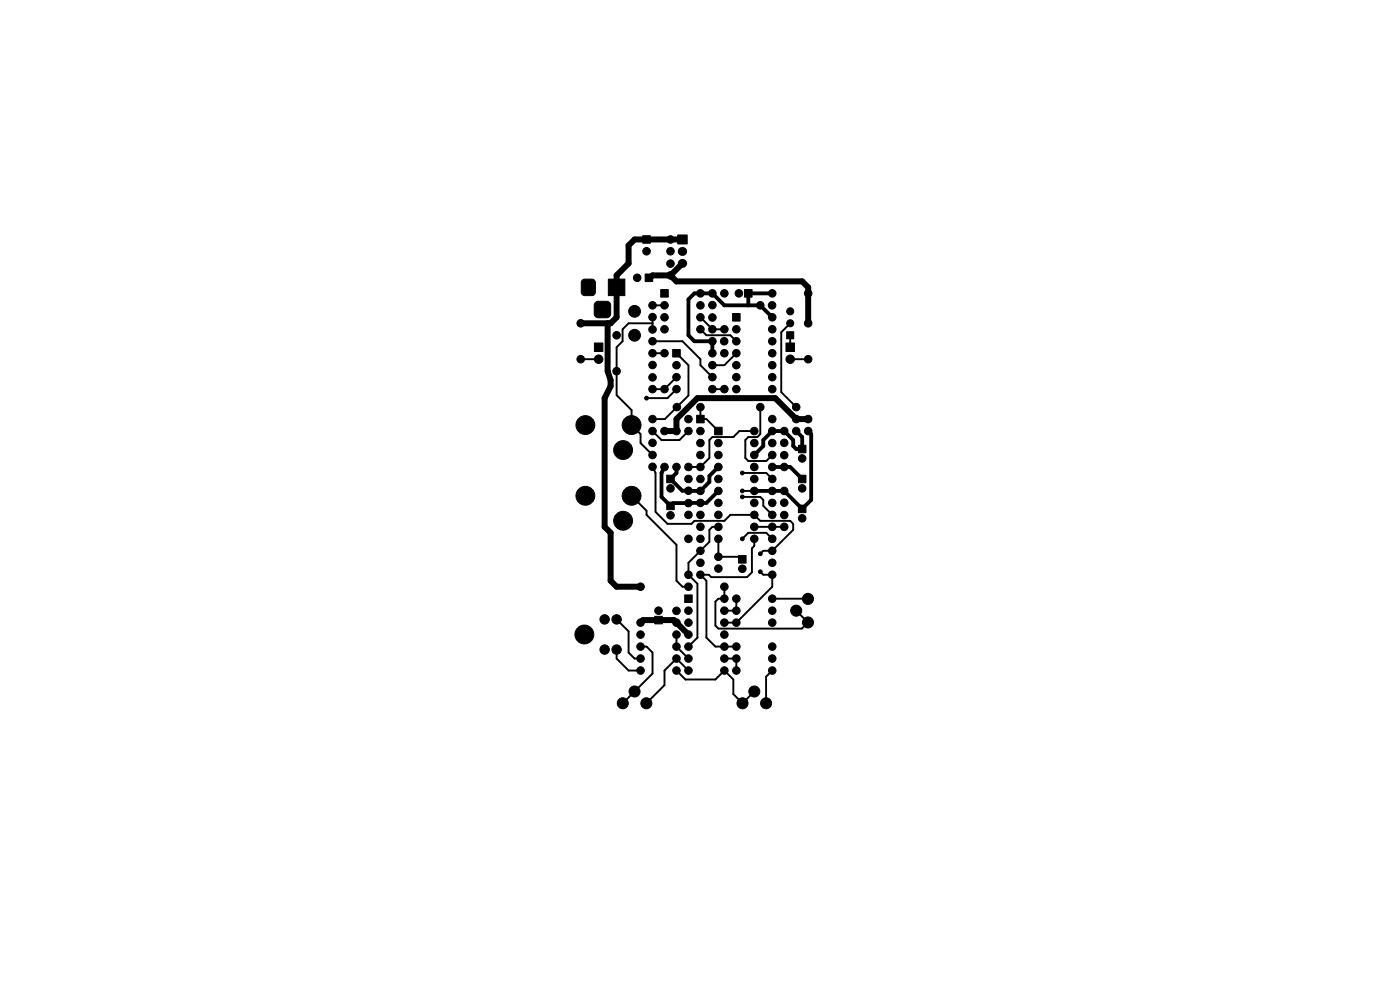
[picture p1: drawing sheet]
<svg xmlns="http://www.w3.org/2000/svg" width="297mm" height="210mm" viewBox="0 0 297 210" stroke-linecap="round" stroke-linejoin="round" font-family="sans-serif">
<g fill="#000" stroke="#000" stroke-width=".21">
<path d="M123.6 59.4l.5-.2h1.5l.5 .3 .2 .5v2l-.3 .5-.4 .2h-1.5l-.6-.3-.2-.4v-2zM136.4 50h1.6v1.6h-1.6zM136.9 58.1h1.6v1.6h-1.6zM143.8 49.8h2v2h-2zM126.3 64.2l.5-.3h1.9a.88 .88 0 0 1 .9 .9v1.7a.88 .88 0 0 1-.9 .9h-1.8a.88 .88 0 0 1-.8-.9v-1.8zM126.1 72.8h1.8v1.8h-1.8zM129.1 59.2h3.5v3.5h-3.5zM140.2 61.4h1.6v1.6h-1.6zM142.7 74.1h1.6v1.6h-1.6zM155.4 66.5h1.6v1.6h-1.6zM157.9 61.4h1.7v1.6h-1.7zM166.7 72.8h1.8v1.8h-1.8z"/>
<path d="M166.9 70.4h1.5v1.5h-1.5zM147.8 88.1h1.6v1.6h-1.6zM151.6 90.6h1.6v1.6h-1.6zM169.4 94.4h1.6v1.7h-1.6zM141.4 106.5h1.6v1.6h-1.6zM141.4 100.8h1.6v1.6h-1.6zM156.7 117.8h1.6v1.7h-1.6zM169.4 107.1h1.6v1.7h-1.6zM169.4 100.8h1.6v1.6h-1.6zM138.9 130.7h1.6v1.6h-1.6zM145.2 126.2h1.7v1.6h-1.7z"/>
<circle cx="135.2" cy="58.9" r=".8"/>
<circle cx="137.2" cy="53.3" r=".8"/>
<circle cx="142.2" cy="55.9" r=".8"/>
<circle cx="142.2" cy="53.3" r=".8"/>
<circle cx="142.2" cy="58.4" r=".8"/>
<circle cx="142.2" cy="50.8" r=".8"/>
<circle cx="123.2" cy="68.6" r=".8"/>
<circle cx="123.2" cy="76.2" r=".8"/>
<circle cx="127" cy="76.2" r=".9"/>
<circle cx="130.8" cy="78.7" r=".8"/>
<circle cx="130.8" cy="71.1" r=".8"/>
<circle cx="134.6" cy="66" r="1.25"/>
<circle cx="134.6" cy="71.1" r="1.25"/>
<circle cx="138.4" cy="69.9" r=".8"/>
<circle cx="138.4" cy="77.4" r=".8"/>
<circle cx="138.4" cy="67.3" r=".8"/>
<circle cx="138.4" cy="72.4" r=".8"/>
<circle cx="138.4" cy="64.8" r=".8"/>
<circle cx="138.4" cy="74.9" r=".8"/>
<circle cx="141" cy="67.3" r=".8"/>
<circle cx="141" cy="74.9" r=".8"/>
<circle cx="141" cy="69.8" r=".8"/>
<circle cx="141" cy="64.8" r=".8"/>
<circle cx="143.5" cy="77.5" r=".8"/>
<circle cx="148.6" cy="67.3" r=".8"/>
<circle cx="148.6" cy="64.8" r=".8"/>
<circle cx="148.6" cy="69.8" r=".8"/>
<circle cx="148.6" cy="62.2" r=".8"/>
<circle cx="151.1" cy="67.3" r=".8"/>
<circle cx="151.1" cy="64.7" r=".8"/>
<circle cx="151.1" cy="77.5" r=".8"/>
<circle cx="151.1" cy="62.2" r=".8"/>
<circle cx="151.1" cy="72.4" r=".8"/>
<circle cx="151.1" cy="69.8" r=".8"/>
<circle cx="151.1" cy="74.9" r=".8"/>
<circle cx="153.6" cy="72.4" r=".8"/>
<circle cx="153.7" cy="69.8" r=".8"/>
<circle cx="153.7" cy="74.9" r=".8"/>
<circle cx="153.7" cy="62.2" r=".8"/>
<circle cx="156.2" cy="69.8" r=".8"/>
<circle cx="156.2" cy="72.4" r=".8"/>
<circle cx="156.2" cy="77.5" r=".8"/>
<circle cx="156.2" cy="74.9" r=".8"/>
<circle cx="156.7" cy="62.2" r=".8"/>
<circle cx="161.3" cy="64.8" r=".8"/>
<circle cx="163.8" cy="64.8" r=".8"/>
<circle cx="163.8" cy="67.3" r=".8"/>
<circle cx="163.8" cy="69.8" r=".8"/>
<circle cx="163.8" cy="74.9" r=".8"/>
<circle cx="163.8" cy="72.4" r=".8"/>
<circle cx="163.8" cy="62.2" r=".8"/>
<circle cx="163.8" cy="77.5" r=".8"/>
<circle cx="167.6" cy="68.6" r=".75"/>
<circle cx="167.6" cy="66" r=".75"/>
<circle cx="167.6" cy="76.2" r=".9"/>
<circle cx="171.4" cy="62.2" r=".8"/>
<circle cx="171.4" cy="76.2" r=".8"/>
<circle cx="171.4" cy="68.6" r=".8"/>
<circle cx="124.2" cy="90.2" r="2"/>
<circle cx="132.2" cy="95.5" r="2"/>
<circle cx="134" cy="90.2" r="2"/>
<circle cx="137.2" cy="84.5" r=".4"/>
<circle cx="138.4" cy="80" r=".8"/>
<circle cx="138.4" cy="99" r=".8"/>
<circle cx="138.4" cy="93.9" r=".8"/>
<circle cx="138.4" cy="96.5" r=".8"/>
<circle cx="138.4" cy="88.9" r=".8"/>
<circle cx="138.4" cy="82.5" r=".8"/>
<circle cx="138.4" cy="91.4" r=".8"/>
<circle cx="141" cy="91.4" r=".8"/>
<circle cx="141" cy="82.5" r=".8"/>
<circle cx="141" cy="99.1" r=".8"/>
<circle cx="143.5" cy="99.1" r=".8"/>
<circle cx="143.5" cy="82.5" r=".8"/>
<circle cx="143.5" cy="91.4" r=".8"/>
<circle cx="143.5" cy="80" r=".8"/>
<circle cx="143.6" cy="86.4" r=".8"/>
<circle cx="146" cy="88.9" r=".8"/>
<circle cx="146" cy="91.4" r=".8"/>
<circle cx="146" cy="99.1" r=".8"/>
<circle cx="148.6" cy="96.5" r=".8"/>
<circle cx="148.6" cy="94" r=".8"/>
<circle cx="148.6" cy="99.1" r=".8"/>
<circle cx="148.6" cy="86.4" r=".8"/>
<circle cx="148.6" cy="91.4" r=".8"/>
<circle cx="151.1" cy="82.5" r=".8"/>
<circle cx="151.1" cy="80" r=".8"/>
<circle cx="152.4" cy="94" r=".8"/>
<circle cx="152.4" cy="99.1" r=".8"/>
<circle cx="152.4" cy="96.5" r=".8"/>
<circle cx="153.7" cy="82.5" r=".8"/>
<circle cx="156.2" cy="80" r=".8"/>
<circle cx="156.2" cy="82.5" r=".8"/>
<circle cx="160" cy="96.5" r=".8"/>
<circle cx="160" cy="94" r=".8"/>
<circle cx="160" cy="99.1" r=".8"/>
<circle cx="160" cy="91.4" r=".8"/>
<circle cx="161.3" cy="86.4" r=".8"/>
<circle cx="163.8" cy="91.4" r=".8"/>
<circle cx="163.8" cy="80" r=".8"/>
<circle cx="163.8" cy="88.9" r=".8"/>
<circle cx="163.8" cy="96.5" r=".8"/>
<circle cx="163.8" cy="94" r=".8"/>
<circle cx="163.8" cy="82.5" r=".8"/>
<circle cx="163.8" cy="99.1" r=".8"/>
<circle cx="166.4" cy="96.6" r=".8"/>
<circle cx="166.4" cy="93.9" r=".8"/>
<circle cx="166.4" cy="91.4" r=".8"/>
<circle cx="166.4" cy="99.1" r=".8"/>
<circle cx="168.9" cy="91.4" r=".8"/>
<circle cx="168.9" cy="88.9" r=".8"/>
<circle cx="168.9" cy="86.4" r=".8"/>
<circle cx="170.2" cy="97.2" r=".8"/>
<circle cx="171.4" cy="88.9" r=".8"/>
<circle cx="171.4" cy="91.4" r=".8"/>
<circle cx="124.2" cy="105.2" r="2"/>
<circle cx="132.2" cy="110.5" r="2"/>
<circle cx="134" cy="105.2" r="2"/>
<circle cx="142.2" cy="109.3" r=".8"/>
<circle cx="142.2" cy="103.6" r=".8"/>
<circle cx="146" cy="106.7" r=".8"/>
<circle cx="146" cy="104.1" r=".8"/>
<circle cx="146" cy="101.6" r=".8"/>
<circle cx="146" cy="109.2" r=".8"/>
<circle cx="146" cy="114.3" r=".8"/>
<circle cx="148.6" cy="111.8" r=".8"/>
<circle cx="148.6" cy="114.3" r=".8"/>
<circle cx="148.6" cy="104.1" r=".8"/>
<circle cx="148.6" cy="101.6" r=".8"/>
<circle cx="148.6" cy="119.4" r=".8"/>
<circle cx="148.6" cy="116.8" r=".8"/>
<circle cx="148.6" cy="109.2" r=".8"/>
<circle cx="148.6" cy="106.7" r=".8"/>
<circle cx="152.4" cy="109.2" r=".8"/>
<circle cx="152.4" cy="106.7" r=".8"/>
<circle cx="152.4" cy="111.8" r=".8"/>
<circle cx="152.4" cy="101.6" r=".8"/>
<circle cx="152.4" cy="114.3" r=".8"/>
<circle cx="152.4" cy="118.1" r=".8"/>
<circle cx="152.4" cy="104.1" r=".8"/>
<circle cx="157.5" cy="104.1" r=".4"/>
<circle cx="157.5" cy="105.4" r=".4"/>
<circle cx="157.5" cy="114.3" r=".4"/>
<circle cx="157.5" cy="100.3" r=".4"/>
<circle cx="160" cy="109.2" r=".8"/>
<circle cx="160" cy="101.6" r=".8"/>
<circle cx="160" cy="111.8" r=".8"/>
<circle cx="160" cy="106.7" r=".8"/>
<circle cx="160" cy="114.3" r=".8"/>
<circle cx="160" cy="104.1" r=".8"/>
<circle cx="161.3" cy="117.5" r=".4"/>
<circle cx="163.8" cy="106.7" r=".8"/>
<circle cx="163.8" cy="111.8" r=".8"/>
<circle cx="163.8" cy="101.6" r=".8"/>
<circle cx="163.8" cy="114.3" r=".8"/>
<circle cx="163.8" cy="104.1" r=".8"/>
<circle cx="163.8" cy="109.2" r=".8"/>
<circle cx="163.8" cy="116.8" r=".8"/>
<circle cx="163.8" cy="119.4" r=".8"/>
<circle cx="166.4" cy="109.3" r=".8"/>
<circle cx="166.4" cy="106.6" r=".8"/>
<circle cx="166.4" cy="111.8" r=".8"/>
<circle cx="166.4" cy="104.1" r=".8"/>
<circle cx="170.2" cy="109.9" r=".8"/>
<circle cx="170.2" cy="103.6" r=".8"/>
<circle cx="124" cy="134.6" r="2"/>
<circle cx="128.3" cy="137.8" r="1"/>
<circle cx="128.3" cy="131.4" r="1"/>
<circle cx="130.8" cy="137.8" r="1"/>
<circle cx="130.8" cy="131.4" r="1"/>
<circle cx="135.9" cy="134.6" r=".8"/>
<circle cx="135.9" cy="132.1" r=".8"/>
<circle cx="135.9" cy="124.5" r=".8"/>
<circle cx="135.9" cy="137.2" r=".8"/>
<circle cx="135.9" cy="139.7" r=".8"/>
<circle cx="139.7" cy="129.5" r=".8"/>
<circle cx="143.5" cy="129.6" r=".8"/>
<circle cx="143.5" cy="139.7" r=".8"/>
<circle cx="143.5" cy="134.6" r=".8"/>
<circle cx="143.5" cy="132.1" r=".8"/>
<circle cx="143.5" cy="137.2" r=".8"/>
<circle cx="146" cy="132.1" r=".8"/>
<circle cx="146" cy="134.6" r=".8"/>
<circle cx="146" cy="129.5" r=".8"/>
<circle cx="146" cy="124.5" r=".8"/>
<circle cx="146" cy="121.9" r=".8"/>
<circle cx="146" cy="137.2" r=".8"/>
<circle cx="146" cy="139.7" r=".8"/>
<circle cx="148.6" cy="121.9" r=".8"/>
<circle cx="152.4" cy="120.6" r=".8"/>
<circle cx="153.7" cy="129.5" r=".8"/>
<circle cx="153.7" cy="124.5" r=".8"/>
<circle cx="153.7" cy="134.6" r=".8"/>
<circle cx="153.7" cy="137.2" r=".8"/>
<circle cx="153.7" cy="139.7" r=".8"/>
<circle cx="153.7" cy="132.1" r=".8"/>
<circle cx="153.7" cy="127" r=".8"/>
<circle cx="156.2" cy="139.7" r=".8"/>
<circle cx="156.2" cy="127" r=".8"/>
<circle cx="156.2" cy="137.2" r=".8"/>
<circle cx="156.2" cy="129.5" r=".8"/>
<circle cx="156.2" cy="132.1" r=".8"/>
<circle cx="157.5" cy="120.6" r=".8"/>
<circle cx="161.3" cy="121.3" r=".4"/>
<circle cx="163.8" cy="129.5" r=".8"/>
<circle cx="163.8" cy="139.7" r=".8"/>
<circle cx="163.8" cy="137.2" r=".8"/>
<circle cx="163.8" cy="132.1" r=".8"/>
<circle cx="163.8" cy="127" r=".8"/>
<circle cx="163.8" cy="121.9" r=".8"/>
<circle cx="168.9" cy="129.5" r="1.17"/>
<circle cx="171.4" cy="127" r="1.17"/>
<circle cx="171.4" cy="132" r="1.17"/>
<circle cx="132.1" cy="149.2" r="1.17"/>
<circle cx="134.6" cy="146.7" r="1.17"/>
<circle cx="135.9" cy="142.2" r=".8"/>
<circle cx="137.1" cy="149.2" r="1.17"/>
<circle cx="143.5" cy="142.2" r=".8"/>
<circle cx="146" cy="142.2" r=".8"/>
<circle cx="153.7" cy="142.2" r=".8"/>
<circle cx="156.2" cy="142.2" r=".8"/>
<circle cx="157.5" cy="149.2" r="1.17"/>
<circle cx="160" cy="146.7" r="1.17"/>
<circle cx="162.5" cy="149.2" r="1.17"/>
<circle cx="163.8" cy="142.2" r=".8"/>
</g>
<path d="M144.7 53.3h.1M144.7 55.9h.1" fill="none" stroke="#000" stroke-width="1.9"/>
<g fill="none" stroke="#000" stroke-width=".41">
<path d="M123.2 76.2h3.8M138.4 67.3v2.6M138.4 68.6h-5.1l-1.2 1.3v2.5l-1.3 1.3v10.1l3.2 3.2v3.2l1.9 1.9v1.9l2.5 2.5M138.4 72.4h6.4l3.8 3.8v1.3l2.5 2.5M138.4 74.9h2.6M138.4 64.8h2.6M143.5 74.9l2.5 2.6v6.4l-4.9 5h-2.7M148.6 67.3l2.5 2.6h2.6M148.6 69.9l1.3 1.2h5l1.3 1.3M156.2 74.9l-2.5 2.6h-2.6M167.6 76.2h3.8M167.6 71.1v2.6"/>
<path d="M167.6 68.6l-1.9 1.9v12.7l3.2 3.2M138.4 99l.7 1.3v8.3l2.5 2.5h5.1l.6-.6h6.4l1.2-1.3h5.1l1.3 1.3h6.3l.7 .6v1.3l-4.5 4.4h-1.9l-.6 .7M138.4 91.4l1.9 1.9h3.8l1.9-1.9M143.5 80l-2.5 2.6h-2.6M143.5 82.6l-1.9 1.9h-4.4M148.6 86.4v2.5h1.3l2.5 2.5M151.1 82.6h2.6M160 91.4h-3.2l-1.2 1.3h-4.5l-.6 .6v3.9l-1.9 1.9h-2.6M161.3 86.4v5.7l-.6 .6h-2l-.6 .6v3.9l.6 .6h3.9l1.2-1.3M134 105.2l3.2 3.1v.9l6.3 6.4v7.6l1.3 1.3h1.2M152.4 111.8h-1.3l-.6 .6v2.5l-4.5 4.5v2.5l2 1.9v11.5l-2 1.9M152.4 114.3v3.8h4.5l.6 .6"/>
<path d="M157.5 104.1h2.5M157.5 114.3l1.2-1.3h3.9l1.2 1.3M157.5 100.3h5.1l1.2 1.3M157.5 105.4h3.8l.6 .6v1.3l1.9 1.9M160 114.3v1.5l-.5 .5v5.1l-1 1h-7.6l-.5-.5h-1.8l1.3 1.3v12.1l1.9 1.9h4.4M160 111.8h6.4M130.8 131.4l2.5 2.5v4.5l1.3 1.3h1.3M130.8 137.8v1.9l2.5 2.5h2.6M135.9 137.2h1.3l1.2 1.2v4.5l-6.3 6.3M143.5 134.6v2.6l2.5 2.5M153.7 124.5v2.5h-1.3l-.6 .6v5.1l.6 .7h17.7l1.3-1.4-2.5-2.5M153.7 139.7h2.5v2.5"/>
<path d="M156.2 127v2.5h-2.5M161.3 121.3l.6 .6h1.9v2.6l-7.6 7.6h-2.5M163.8 127h7.6M143.5 142.2l1.9 1.9h6.4l1.9-1.9 1.9 1.9v3.1l1.9 2 2.5-2.5M146 142.2l-2.5-2.5-2.5 2.5v3.1l-3.9 3.9M163.8 142.2l-1.3 1.3v5.7"/>
</g>
<path d="M142.2 58.4l1.3 1.3h26.7l1.2 1.3v7.6M142.2 58.4h-3.8l-.7 .5M144.8 50.8h-10.2l-1.3 1.3v3.8l-2.5 2.5v8.9l-1.3 1.3h-6.3M144.8 55.9l-2.6 2.5M128.9 68.6v10.1l.6 1.9v1.3l-1.2 2.6v27.3l1.2 1.2v10.2l1.3 1.3h5.1M171.4 88.9h-2.5l-4.4-4.4h-16.5l-4.5 4.4v2.5h-2.5M135.9 132.1l.5-.6h6.6l3 3.1" fill="none" stroke="#000" stroke-width="1.3"/>
<path d="M163.8 67.3l-2.5-2.5h-7.6l-2.6-2.6h-3.8l-1.3 1.3v7.6l1.3 1.3h3.8v2.5M163.8 62.2h-5.1v2.6M141 99.1l-.7 1.2v5.1l1.9 1.9 .6-.6h7.1l2.5-2.6M143.5 99.1v1.2l-1.3 1.3 2.5 2.5h1.4h2.5l1.9-1.9v-1.2l1.9-1.9M163.8 99.1h3.8l2.6 2.5M168.9 91.4l1.3 1.3v2.6h-1.3l-.6-.7v-1.3l-1.9-1.9h-2.6l-1.9 1.9v1.3l-1.9 1.9M171.4 91.4l.7 .7v13.9l-1.9 2-3.8-3.9h-6.4" fill="none" stroke="#000" stroke-width=".81"/>
</svg>
